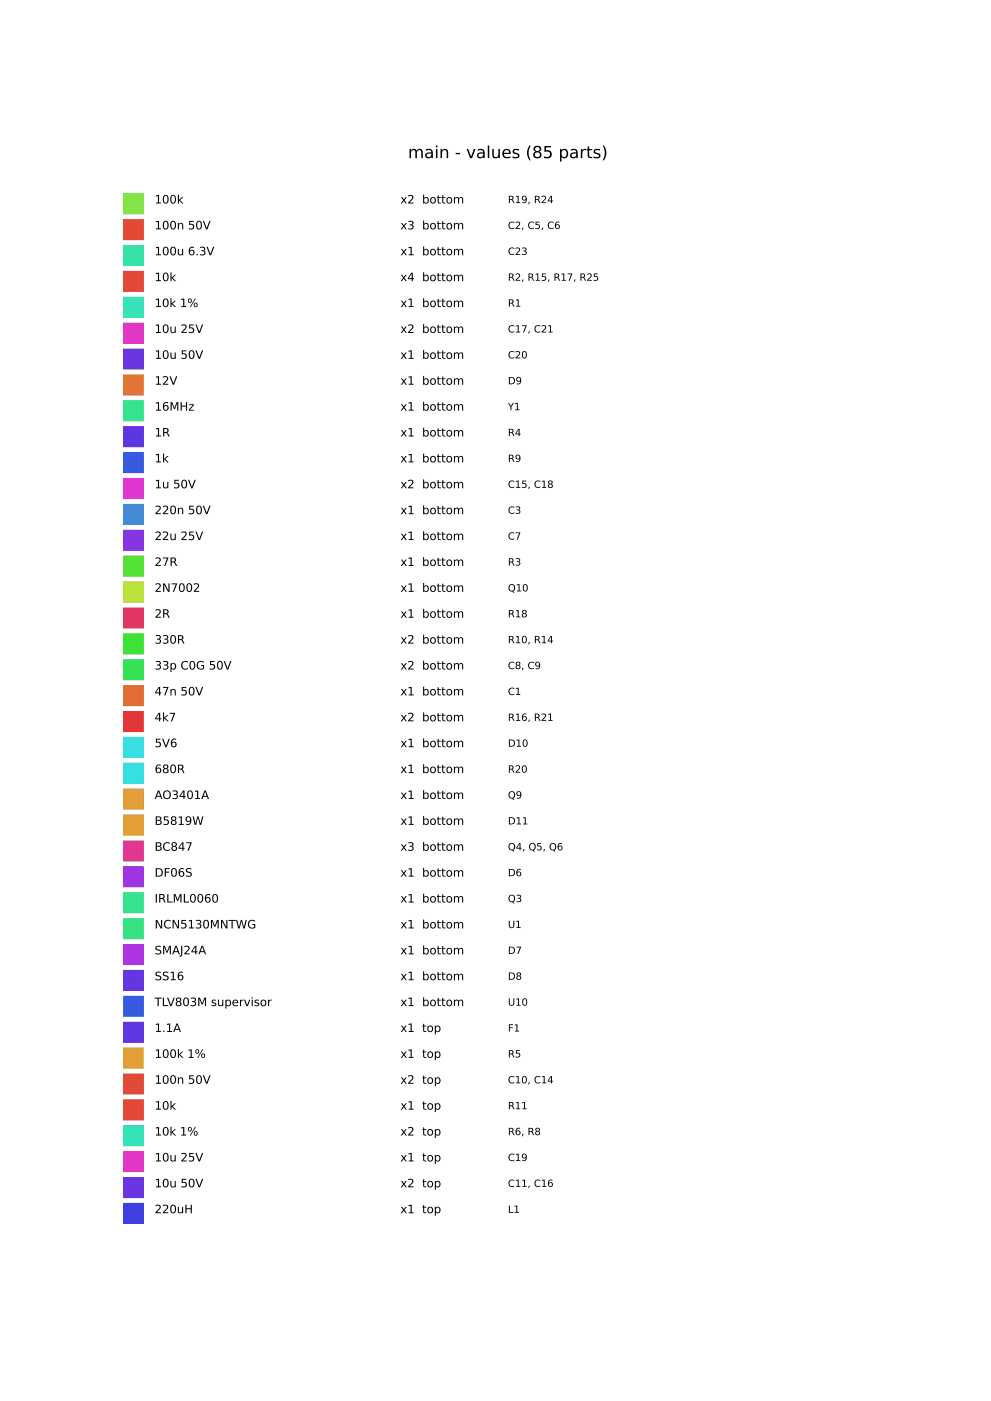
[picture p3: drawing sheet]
<svg xmlns="http://www.w3.org/2000/svg" width="210mm" height="297mm" viewBox="0 0 210 297" stroke-linecap="round" stroke-linejoin="round" font-family="sans-serif">
<defs><g id="words">
<text font-size="3.5" x="86.5" y="33.5">main - values (85 parts)</text>
<g font-size="2.5">
<text x="32.8" y="43.1">100k</text>
<text x="84.9" y="43.1">x2 bottom</text>
<text x="32.8" y="48.6">100n 50V</text>
<text x="84.9" y="48.6">x3 bottom</text>
<text x="32.8" y="54.1">100u 6.3V</text>
<text x="32.8" y="59.6">10k</text>
<text x="84.9" y="54.1">x1 bottom</text>
<text x="84.9" y="59.6">x4 bottom</text>
<text x="32.8" y="65.1">10k 1%</text>
<text x="84.9" y="65.1">x1 bottom</text>
<text x="32.8" y="70.6">10u 25V</text>
<text x="84.9" y="70.6">x2 bottom</text>
<text x="32.8" y="76.1">10u 50V</text>
<text x="84.9" y="76.1">x1 bottom</text>
<text x="32.8" y="81.5">12V</text>
<text x="84.9" y="81.5">x1 bottom</text>
<text x="32.8" y="87">16MHz</text>
<text x="84.9" y="87">x1 bottom</text>
<text x="32.8" y="92.5">1R</text>
<text x="84.9" y="92.5">x1 bottom</text>
<text x="32.8" y="98">1k</text>
<text x="84.9" y="98">x1 bottom</text>
<text x="32.8" y="103.5">1u 50V</text>
<text x="84.9" y="103.5">x2 bottom</text>
<text x="32.8" y="109">220n 50V</text>
<text x="84.9" y="109">x1 bottom</text>
<text x="32.8" y="114.5">22u 25V</text>
<text x="32.8" y="120">27R</text>
<text x="84.9" y="114.5">x1 bottom</text>
<text x="84.9" y="120">x1 bottom</text>
<text x="32.8" y="125.4">2N7002</text>
<text x="84.9" y="125.4">x1 bottom</text>
<text x="32.8" y="130.9">2R</text>
<text x="84.9" y="130.9">x1 bottom</text>
<text x="32.8" y="136.4">330R</text>
<text x="84.9" y="136.4">x2 bottom</text>
<text x="32.8" y="141.9">33p C0G 50V</text>
<text x="84.9" y="141.9">x2 bottom</text>
<text x="32.8" y="147.4">47n 50V</text>
<text x="84.9" y="147.4">x1 bottom</text>
<text x="32.8" y="152.9">4k7</text>
<text x="84.9" y="152.9">x2 bottom</text>
<text x="32.8" y="158.4">5V6</text>
<text x="84.9" y="158.4">x1 bottom</text>
<text x="32.8" y="163.8">680R</text>
<text x="84.9" y="163.8">x1 bottom</text>
<text x="32.8" y="169.3">AO3401A</text>
<text x="84.9" y="169.3">x1 bottom</text>
<text x="32.8" y="174.8">B5819W</text>
<text x="84.9" y="174.8">x1 bottom</text>
<text x="32.8" y="180.3">BC847</text>
<text x="32.8" y="185.8">DF06S</text>
<text x="84.9" y="180.3">x3 bottom</text>
<text x="84.9" y="185.8">x1 bottom</text>
<text x="32.8" y="191.3">IRLML0060</text>
<text x="84.9" y="191.3">x1 bottom</text>
<text x="32.8" y="196.8">NCN5130MNTWG</text>
<text x="84.9" y="196.8">x1 bottom</text>
<text x="32.8" y="202.3">SMAJ24A</text>
<text x="84.9" y="202.3">x1 bottom</text>
<text x="32.8" y="207.7">SS16</text>
<text x="84.9" y="207.7">x1 bottom</text>
<text x="32.8" y="213.2">TLV803M supervisor</text>
<text x="84.9" y="213.2">x1 bottom</text>
<text x="32.8" y="218.7">1.1A</text>
<text x="84.9" y="218.7">x1 top</text>
<text x="32.8" y="224.2">100k 1%</text>
<text x="84.9" y="224.2">x1 top</text>
<text x="32.8" y="229.7">100n 50V</text>
<text x="84.9" y="229.7">x2 top</text>
<text x="32.8" y="235.2">10k</text>
<text x="84.9" y="235.2">x1 top</text>
<text x="32.8" y="240.7">10k 1%</text>
<text x="84.9" y="240.7">x2 top</text>
<text x="32.8" y="246.2">10u 25V</text>
<text x="32.8" y="251.6">10u 50V</text>
<text x="84.9" y="246.2">x1 top</text>
<text x="84.9" y="251.6">x2 top</text>
<text x="32.8" y="257.1">220uH</text>
<text x="84.9" y="257.1">x1 top</text>
</g>
<g font-size="2.1">
<text x="107.7" y="43">R19, R24</text>
<text x="107.7" y="48.5">C2, C5, C6</text>
<text x="107.7" y="54">C23</text>
<text x="107.7" y="59.5">R2, R15, R17, R25</text>
<text x="107.7" y="65">R1</text>
<text x="107.7" y="70.5">C17, C21</text>
<text x="107.7" y="76">C20</text>
<text x="107.7" y="81.5">D9</text>
<text x="107.7" y="86.9">Y1</text>
<text x="107.7" y="92.4">R4</text>
<text x="107.7" y="97.9">R9</text>
<text x="107.7" y="103.4">C15, C18</text>
<text x="107.7" y="108.9">C3</text>
<text x="107.7" y="114.4">C7</text>
<text x="107.7" y="119.9">R3</text>
<text x="107.7" y="125.3">Q10</text>
<text x="107.7" y="130.8">R18</text>
<text x="107.7" y="136.3">R10, R14</text>
<text x="107.7" y="141.8">C8, C9</text>
<text x="107.7" y="147.3">C1</text>
<text x="107.7" y="152.8">R16, R21</text>
<text x="107.7" y="158.3">D10</text>
<text x="107.7" y="163.8">R20</text>
<text x="107.7" y="169.2">Q9</text>
<text x="107.7" y="174.7">D11</text>
<text x="107.7" y="180.2">Q4, Q5, Q6</text>
<text x="107.7" y="185.7">D6</text>
<text x="107.7" y="191.2">Q3</text>
<text x="107.7" y="196.7">U1</text>
<text x="107.7" y="202.2">D7</text>
<text x="107.7" y="207.7">D8</text>
<text x="107.7" y="213.1">U10</text>
<text x="107.7" y="218.6">F1</text>
<text x="107.7" y="224.1">R5</text>
<text x="107.7" y="229.6">C10, C14</text>
<text x="107.7" y="235.1">R11</text>
<text x="107.7" y="240.6">R6, R8</text>
<text x="107.7" y="246.1">C19</text>
<text x="107.7" y="251.6">C11, C16</text>
<text x="107.7" y="257">L1</text>
</g>
</g></defs>
<path d="M26.3 41.1h4v4.1h-4z" fill="#7ce236" stroke="#7ce236" stroke-width=".35"/>
<g fill="#e24a36" stroke="#e24a36" stroke-width=".35">
<path d="M26.3 46.6h4v4.1h-4z"/>
<path d="M26.3 227.7h4v4.1h-4z"/>
</g>
<path d="M26.3 52.1h4v4.1h-4z" fill="#36e2a7" stroke="#36e2a7" stroke-width=".35"/>
<g fill="#e24836" stroke="#e24836" stroke-width=".35">
<path d="M26.3 57.6h4v4.1h-4z"/>
<path d="M26.3 233.2h4v4.1h-4z"/>
</g>
<g fill="#36e2b7" stroke="#36e2b7" stroke-width=".35">
<path d="M26.3 63.1h4v4.1h-4z"/>
<path d="M26.3 238.7h4v4.1h-4z"/>
</g>
<g fill="#e236c7" stroke="#e236c7" stroke-width=".35">
<path d="M26.3 68.6h4v4.1h-4z"/>
<path d="M26.3 244.1h4v4.2h-4z"/>
</g>
<g fill="#6936e2" stroke="#6936e2" stroke-width=".35">
<path d="M26.3 74h4v4.2h-4z"/>
<path d="M26.3 249.6h4v4.1h-4z"/>
</g>
<path d="M26.3 79.5h4v4.1h-4z" fill="#e27436" stroke="#e27436" stroke-width=".35"/>
<path d="M26.3 85h4v4.1h-4z" fill="#36e28d" stroke="#36e28d" stroke-width=".35"/>
<path d="M26.3 90.5h4v4.1h-4z" fill="#5b36e2" stroke="#5b36e2" stroke-width=".35"/>
<path d="M26.3 96h4v4.1h-4z" fill="#365be2" stroke="#365be2" stroke-width=".35"/>
<path d="M26.3 101.5h4v4.1h-4z" fill="#e236d2" stroke="#e236d2" stroke-width=".35"/>
<path d="M26.3 107h4v4.1h-4z" fill="#368be2" stroke="#368be2" stroke-width=".35"/>
<path d="M26.3 112.5h4v4.1h-4z" fill="#8536e2" stroke="#8536e2" stroke-width=".35"/>
<path d="M26.3 117.9h4v4.2h-4z" fill="#55e236" stroke="#55e236" stroke-width=".35"/>
<path d="M26.3 123.4h4v4.1h-4z" fill="#b7e236" stroke="#b7e236" stroke-width=".35"/>
<path d="M26.3 128.9h4v4.1h-4z" fill="#e23662" stroke="#e23662" stroke-width=".35"/>
<path d="M26.3 134.4h4v4.1h-4z" fill="#3de236" stroke="#3de236" stroke-width=".35"/>
<path d="M26.3 139.9h4v4.1h-4z" fill="#36e254" stroke="#36e254" stroke-width=".35"/>
<path d="M26.3 145.4h4v4.1h-4z" fill="#e26c36" stroke="#e26c36" stroke-width=".35"/>
<path d="M26.3 150.9h4v4.1h-4z" fill="#e23639" stroke="#e23639" stroke-width=".35"/>
<path d="M26.3 156.3h4v4.2h-4z" fill="#36cbe2" stroke="#36cbe2" stroke-width=".35"/>
<path d="M26.3 161.8h4v4.2h-4z" fill="#36e0e2" stroke="#36e0e2" stroke-width=".35"/>
<path d="M26.3 167.3h4v4.1h-4z" fill="#e28a36" stroke="#e28a36" stroke-width=".35"/>
<path d="M26.3 172.8h4v4.1h-4z" fill="#e29f36" stroke="#e29f36" stroke-width=".35"/>
<path d="M26.3 178.3h4v4.1h-4z" fill="#e23693" stroke="#e23693" stroke-width=".35"/>
<path d="M26.3 183.8h4v4.1h-4z" fill="#9d36e2" stroke="#9d36e2" stroke-width=".35"/>
<path d="M26.3 189.3h4v4.1h-4z" fill="#36e290" stroke="#36e290" stroke-width=".35"/>
<path d="M26.3 194.8h4v4.1h-4z" fill="#36e280" stroke="#36e280" stroke-width=".35"/>
<path d="M26.3 200.2h4v4.2h-4z" fill="#ae36e2" stroke="#ae36e2" stroke-width=".35"/>
<path d="M26.3 205.7h4v4.1h-4z" fill="#6336e2" stroke="#6336e2" stroke-width=".35"/>
<path d="M26.3 211.2h4v4.1h-4z" fill="#3668e2" stroke="#3668e2" stroke-width=".35"/>
<path d="M26.3 216.7h4v4.1h-4z" fill="#6036e2" stroke="#6036e2" stroke-width=".35"/>
<path d="M26.3 222.2h4v4.1h-4z" fill="#e2c636" stroke="#e2c636" stroke-width=".35"/>
<path d="M26.3 255.1h4v4.1h-4z" fill="#363fe2" stroke="#363fe2" stroke-width=".35"/>
<use href="#words"/>
</svg>
